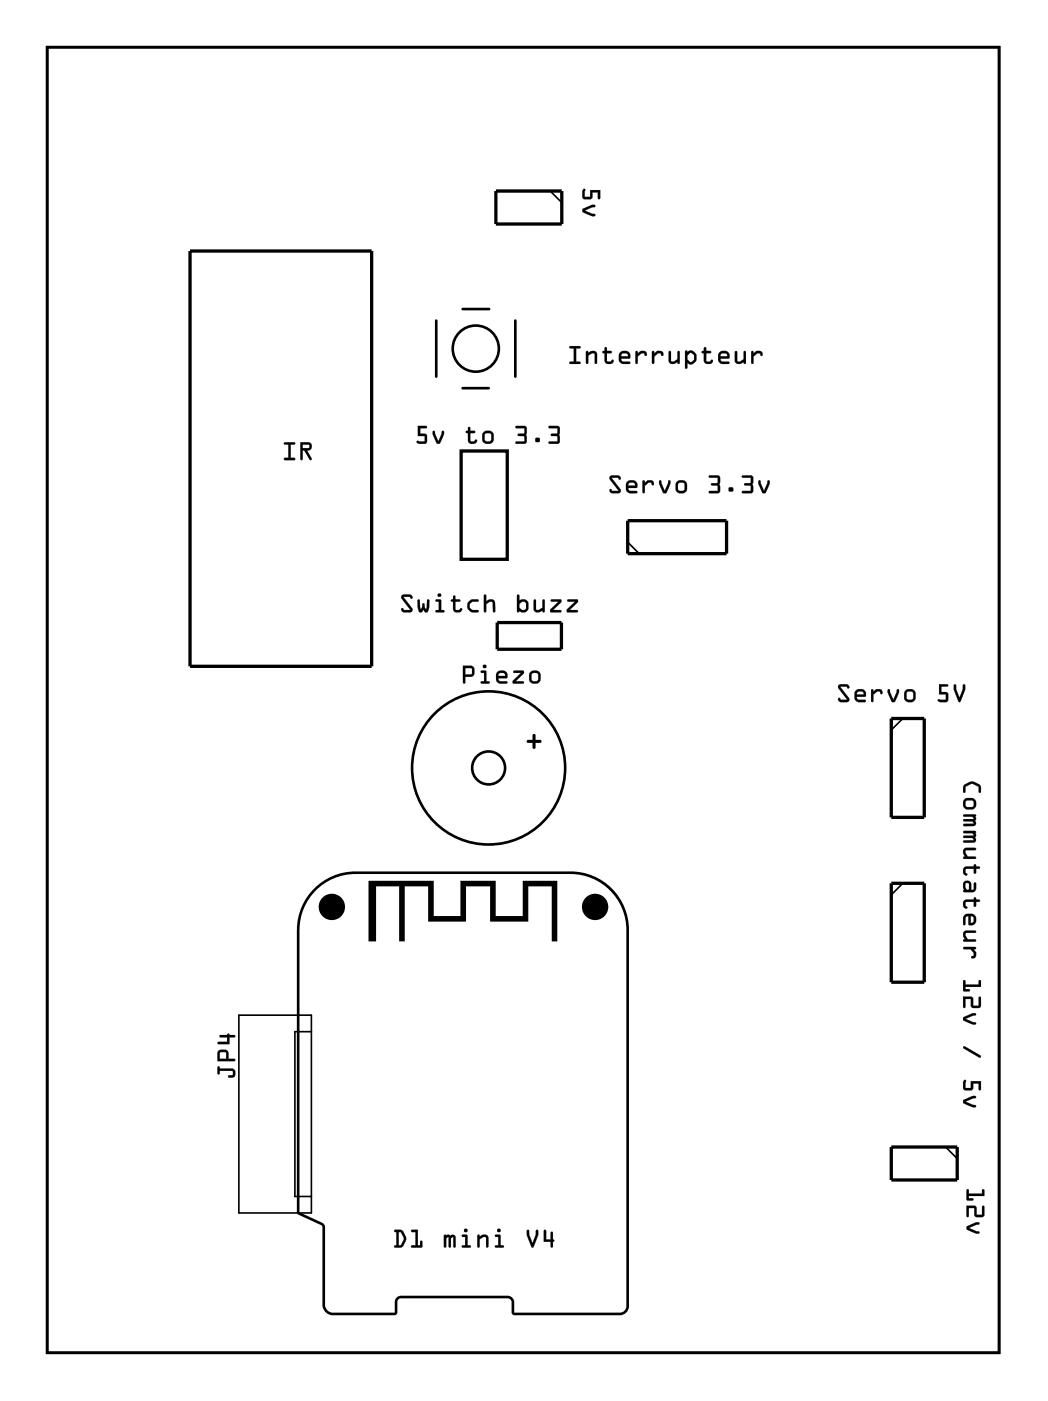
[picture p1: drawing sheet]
<svg xmlns="http://www.w3.org/2000/svg" width="81mm" height="108mm" viewBox="0 0 81 108" stroke-linecap="round" stroke-linejoin="round" font-family="sans-serif">
<g fill="none" stroke="#000" stroke-width=".2">
<path d="M3.6 3.6h73.4v100.6h-73.4zM33.6 24.7v4.3M35.7 29.9h2M35.7 23.8h2M39.7 24.7v4.3"/>
<circle cx="36.7" cy="26.9" r="1.78"/>
<circle cx="37.7" cy="59.2" r="5.9"/>
<circle cx="37.7" cy="59.2" r="1.27"/>
</g>
<g fill="#000">
<path d="M40.6 57h.5v-.3a.12 .12 0 0 1 .1-.1 .12 .12 0 0 1 .1 .1v.3h.3a.12 .12 0 0 1 .1 .1 .12 .12 0 0 1-.1 .1h-.3v.4a.12 .12 0 0 1-.1 .1 .12 .12 0 0 1-.1-.1v-.4h-.4zM28.4 67.9h5v2.7h2.1v-2.7h2.7v2.7h2.1v-2.7h2.7v4.6h-.5v-4.2h-1.8v2.7h-2.9v-2.7h-1.9v2.7h-2.9v-2.7h-1.8v4.2h-.4v-4.2h-1.8v4.2h-.6z"/>
<path d="M3.6 3.6h73.4v100.6h-73.4zM3.6 3.6v100.6h73.4v-100.6z"/>
<path d="M45 14.6l-.1 .7h.6l.2-.1v-.4h.4v.5h.1l.1-.7h-.8v.6h-.4v-.6zM45 14.6v-.1l.1 .1v.6h.4v-.6h.8l-.1 .7h-.1v-.5h-.4v.4l-.2 .2-.6-.1v-.6zM44.9 16.1v.2l.3 .1a.75 .75 0 0 0 .7 .2l-.1-.1-.7-.3 .7-.3 .1-.1h-.3zM44.9 16.1l.7-.3h.3l-.1 .2-.7 .2 .7 .3 .1 .1a.74 .74 0 0 1-.8-.1l-.2-.2z"/>
<path d="M45 14.6l-.1 .1v.6l.6 .1 .2-.2v-.4h.4v.5h.1l.1-.7h-.8v.6h-.4v-.6l-.1-.1zM44.9 16.1v.2l.3 .2a.74 .74 0 0 0 .7 .1l-.1-.1-.7-.3 .7-.2 .1-.2h-.3z"/>
<path d="M21.9 34.1v.1l.3 .1v1h-.3v.1h.8v-.1h-.3v-1l.3-.1v-.1zM23.3 34.3h.5l.1 .1-.1 .1h-.5zM23.2 34.1v1.3h.1v-.7h.2l.4 .7h.1l-.3-.7a.32 .32 0 0 0 .3-.3 .32 .32 0 0 0-.2-.3z"/>
<path d="M21.9 34.1v.1h.3v1.1h-.3v.1h.8v-.1h-.3v-1.1h.3v-.1zM21.9 34.1h.8v.1l-.3 .1v1h.3v.1h-.8v-.1h.3v-1l-.3-.1zM23.3 34.2h.5l.1 .2-.1 .1h-.5zM23.3 34.3v.2h.5v-.1v-.1zM23.2 34.1v1.3h.1v-.7h.2l.4 .7h.1l-.4-.7a.31 .31 0 0 0 .4-.2 .31 .31 0 0 0-.2-.4zM23.2 34.1h.6a.32 .32 0 0 1 .2 .3 .32 .32 0 0 1-.3 .3l.3 .6v.1h-.1l-.4-.7h-.2v.7h-.1z"/>
<path d="M32.2 32.8v.8h.5v.4h-.5l-.1 .1 .2 .1 .6-.1v-.5l-.2-.2h-.3v-.4h.4l.1-.1zM32.2 32.8h.7l-.1 .2h-.4v.4h.3l.2 .2v.5l-.6 .1-.2-.1 .1-.1h.5v-.4h-.5zM33.4 33.2v.2l.3 .7 .2 .1 .1-.3a.75 .75 0 0 0 .2-.7h-.1l-.3 .8-.3-.8zM33.4 33.2h.1l.3 .8 .3-.8h.1a.74 .74 0 0 1-.2 .7l-.1 .3h-.2l-.4-.7zM36.1 32.9v.3l-.2 .1 .2 .1v.5a.42 .42 0 0 0 .6 .2l.1-.1-.1-.1-.2 .1-.3-.1v-.5h.3l.1-.2h-.4v-.3zM36.1 32.9h.1l.1 .3h.2l.1 .1-.1 .1h-.2v.6h.2l.2-.1a.21 .21 0 0 1 0 .2 .21 .21 0 0 1-.2 .1 .33 .33 0 0 1-.4-.3v-.5l-.2-.1 .2-.1zM37.4 33.4h.4v.6h-.4zM37.4 33.4v.6h.4v-.6zM37.2 33.4a.7 .7 0 0 0 .1 .7l.2 .1a.41 .41 0 0 0 .5-.3v-.4a.46 .46 0 0 0-.8-.1zM37.1 33.7a.55 .55 0 0 1 1.1 0 .55 .55 0 0 1-1.1 0zM39.8 32.9v.1h.6v.4h-.4l-.1 .1 .1 .1h.4v.4h-.6v.2l.7-.1v-1.2zM39.7 32.8l.9 .1v1.2l-.9 .1 .1-.2h.6v-.4h-.4l-.1-.1 .1-.1h.4v-.4h-.6zM41.3 33.8v.2h.3v-.2zM41.3 33.8h.3v.2h-.3zM42.3 32.9l.1 .1h.6v.4h-.5v.1v.1h.5v.4h-.6l-.1 .2 .8-.1v-1.2zM42.3 32.8l.8 .1v1.2l-.8 .1 .1-.2h.6l-.1-.4h-.4l-.1-.1 .1-.1h.4l.1-.4h-.6z"/>
<path d="M32.2 32.8v.8h.5v.4h-.5l-.1 .1 .2 .1 .6-.1v-.5l-.2-.2h-.3v-.4h.4l.1-.2zM33.4 33.2v.3l.3 .7h.2l.1-.3a.74 .74 0 0 0 .2-.7h-.1l-.3 .8-.3-.8zM36.1 32.9v.3l-.2 .1 .2 .1v.5a.34 .34 0 0 0 .3 .3 .34 .34 0 0 0 .4-.3l-.3 .1h-.2v-.6h.2l.1-.1-.1-.1h-.2l-.1-.3zM37.4 33.4h.4v.6h-.4zM37.2 33.4a.71 .71 0 0 0 .1 .7l.2 .1a.42 .42 0 0 0 .6-.3v-.4a.47 .47 0 0 0-.9-.1zM39.8 32.8v.2h.6v.4h-.4l-.1 .1 .1 .1h.4v.4h-.6v.2l.8-.1v-1.2zM41.3 33.8v.2h.3v-.2zM42.3 32.8l.1 .2h.6v.4h-.5v.1v.1h.5v.4h-.6l-.1 .2 .8-.1v-1.2z"/>
<path d="M43.9 26.7v.1h.3v1.1h-.3v.1h.8v-.1h-.3v-1.1h.3v-.1zM45.2 27.1v.9h.1v-.6l.3-.2 .2 .1v.7h.2v-.7a.38 .38 0 0 0-.3-.3 .38 .38 0 0 0-.4 .2v-.1zM46.6 26.8v.2l-.2 .1 .2 .1v.6a.34 .34 0 0 0 .4 .3 .34 .34 0 0 0 .3-.4l-.3 .2-.2-.1v-.6h.3l.1-.1-.1-.1h-.3v-.2zM47.9 27.3l.4-.1 .1 .3h-.5zM47.8 27.2a.62 .62 0 0 0 .1 .8h.7v-.1h-.6l-.1-.2v-.1h.7a.45 .45 0 0 0-.3-.6 .45 .45 0 0 0-.5 .2zM49 27.1v.9h.1h.1v-.5l.3-.3h.2l.1 .2 .1-.1-.2-.2-.3-.1-.2 .2-.1-.1zM50.3 27.1v.9h.1v-.5l.3-.3h.2l.1 .2 .1-.1-.1-.2-.3-.1-.3 .2v-.1zM51.6 27.1l-.1 .7a.38 .38 0 0 0 .4 .3 .38 .38 0 0 0 .3-.2v.1h.2v-.9h-.2v.6l-.3 .2-.2-.1v-.7zM52.8 27v1.3l.1 .1 .1-.1v-.4a.41 .41 0 0 0 .4 .1 .41 .41 0 0 0 .3-.3 .5 .5 0 0 0-.6-.7l-.1 .1v-.1zM53.2 27.2h.1l.2 .2v.3l-.2 .2a.27 .27 0 0 1-.3-.2v-.3zM54.3 26.8v.2l-.2 .1 .2 .1v.6a.34 .34 0 0 0 .3 .3 .34 .34 0 0 0 .3-.4l-.2 .2-.2-.1-.1-.6h.3l.1-.1-.1-.1h-.3v-.2zM55.6 27.3l.3-.1 .2 .3h-.6zM55.4 27.2a.62 .62 0 0 0 .2 .8h.6v-.1h-.5l-.2-.2v-.1h.7a.45 .45 0 0 0-.2-.6 .45 .45 0 0 0-.6 .2zM56.7 27.1l-.1 .7a.38 .38 0 0 0 .4 .3 .38 .38 0 0 0 .3-.2v.1h.2v-.9h-.2v.6l-.3 .2-.2-.1v-.7zM57.9 27.1v.9h.1h.1v-.5l.3-.3h.2l.1 .2 .1-.1-.1-.2-.4-.1-.2 .2v-.1z"/>
<path d="M43.9 26.7v.1h.3v1.1h-.3v.1h.8v-.1h-.3v-1.1h.3v-.1zM43.9 26.7h.8v.1h-.3v1.1h.3v.1h-.8v-.1h.3v-1.1h-.3zM45.2 27.1v.9h.1v-.6l.3-.2 .3 .1v.7h.1v-.7a.4 .4 0 0 0-.7-.1v-.1zM45.2 27.1h.1l.1 .1 .3-.2a.3 .3 0 0 1 .3 .3v.7h-.2v-.8h-.2l-.3 .2 .1 .6-.1 .1-.1-.1zM46.6 26.8v.2l-.2 .1 .2 .1v.6a.42 .42 0 0 0 .6 .2l.1-.2-.1-.1-.2 .2-.2-.1v-.6h.3v-.1l-.3-.1v-.2zM46.6 26.8h.2v.2h.3l.1 .1-.1 .1h-.3v.6l.2 .1 .2-.2a.21 .21 0 0 1 .1 .2 .21 .21 0 0 1-.3 .2 .33 .33 0 0 1-.4-.3v-.6l-.2-.1 .2-.1zM47.9 27.3l.4-.1 .1 .1v.2h-.5zM47.9 27.3v.2h.5l-.1-.3zM47.8 27.2a.7 .7 0 0 0 0 .7l.2 .1h.6v-.1h-.6l-.1-.2v-.1h.7a.44 .44 0 0 0-.3-.5 .44 .44 0 0 0-.5 .1zM47.8 27.2a.43 .43 0 0 1 .6-.2 .43 .43 0 0 1 .1 .6h-.6v.2l.6 .1 .1 .1a.79 .79 0 0 1-.8-.1 .72 .72 0 0 1 0-.7zM49 27.1v.9h.1h.1v-.5l.2-.3h.3l.1 .2 .1-.1a.35 .35 0 0 0-.5-.2l-.2 .2-.1-.2zM49 27.1h.2v.1l.2-.2a.31 .31 0 0 1 .5 .3l-.1 .1-.1-.2h-.2l-.3 .3v.5l-.1 .1-.1-.1zM50.3 27.1v.9h.1v-.5l.3-.3h.2l.1 .2 .1-.1a.35 .35 0 0 0-.4-.2l-.3 .2v-.2zM50.3 27.1h.1v.1l.3-.2a.31 .31 0 0 1 .4 .3l-.1 .1-.1-.2h-.2l-.3 .3v.5l-.1 .1-.1-.1zM51.6 27.1l-.1 .7a.4 .4 0 0 0 .7 .1v.1h.2v-.9h-.2v.6l-.3 .2-.2-.1v-.7zM51.6 27.1h.1v.7l.1 .1 .4-.2v-.6l.1-.1 .1 .1v.9h-.2v-.1l-.3 .2a.3 .3 0 0 1-.4-.3zM52.8 27v1.4l.2-.1v-.4l.1 .1a.5 .5 0 0 0 .6-.5 .5 .5 0 0 0-.6-.5l-.1 .2v-.1zM52.8 27h.2v.1a.33 .33 0 0 1 .5 0l.2 .2v.4l-.1 .2a.36 .36 0 0 1-.6 0v.4l-.1 .1-.1-.1zM53.2 27.2h.1l.2 .2v.3l-.2 .2-.3-.2v-.3zM53.2 27.2l-.2 .2v.3l.3 .2 .2-.2v-.3l-.2-.2zM54.3 26.8v.2l-.2 .1 .2 .1v.6a.42 .42 0 0 0 .6 .2l.1-.2-.1-.1-.2 .2-.3-.1v-.6h.3l.1-.1-.4-.1v-.2zM54.3 26.8h.1v.2h.3l.1 .1-.1 .1h-.3l.1 .6 .2 .1 .2-.2a.21 .21 0 0 1 0 .2 .21 .21 0 0 1-.2 .2 .33 .33 0 0 1-.5-.3l.1-.6-.2-.1 .2-.1zM55.6 27.3l.3-.1 .1 .1 .1 .2h-.6zM55.6 27.3l-.1 .2h.6l-.2-.3zM55.4 27.2a.7 .7 0 0 0 .1 .7l.2 .1h.5v-.1h-.5l-.2-.2v-.1h.7a.44 .44 0 0 0-.2-.5 .44 .44 0 0 0-.6 .1zM55.4 27.2a.43 .43 0 0 1 .6-.2 .43 .43 0 0 1 .1 .6h-.6l.1 .2 .5 .1 .1 .1a.79 .79 0 0 1-.8-.1 .72 .72 0 0 1 0-.7zM56.7 27.1l-.1 .7a.4 .4 0 0 0 .7 .1v.1h.2v-.9h-.2v.6l-.3 .2-.2-.1v-.7zM56.7 27.1h.1v.7l.1 .1 .4-.2v-.6l.1-.1 .1 .1v.9h-.2v-.1l-.3 .2a.3 .3 0 0 1-.4-.3zM57.9 27.1v.9h.1h.1v-.5l.3-.3h.2l.1 .2 .1-.1a.35 .35 0 0 0-.5-.2l-.2 .2v-.2zM57.9 27.1h.2v.1l.2-.2a.31 .31 0 0 1 .5 .3l-.1 .1-.1-.2h-.2l-.3 .3v.5l-.1 .1-.1-.1z"/>
<path d="M47 36.7v.3l.7 .8h-.5l-.1-.1-.1 .1v.1l.2 .1 .6-.1v-.2l-.6-.9h.4l.2 .2 .1-.1-.1-.2-.2-.1zM48.5 37.2h.3l.2 .2h-.6zM48.3 37.2a.62 .62 0 0 0 .2 .8h.6v-.1l-.5-.1-.2-.1v-.1h.7a.45 .45 0 0 0-.2-.6 .45 .45 0 0 0-.6 .2zM49.6 37l-.1 .9 .1 .1 .1-.1v-.5l.3-.2h.2l.1 .2 .1-.1-.1-.3h-.4l-.2 .2v-.2zM50.8 37v.3l.3 .7h.2l.2-.3a.74 .74 0 0 0 .2-.7l-.2 .1-.3 .7-.2-.7zM52.3 37.2h.4v.6h-.4zM52.1 37.2a.71 .71 0 0 0 .1 .7l.2 .1a.42 .42 0 0 0 .6-.3v-.4a.47 .47 0 0 0-.9-.1zM54.7 36.7v.1h.6v.4h-.4l-.1 .1 .1 .1h.4v.4h-.6v.2h.8v-1.3zM56.2 37.6v.2h.3v-.2zM57.2 36.7l.1 .1h.6v.4h-.5v.1v.1h.5v.4h-.6l-.1 .2h.8v-1.3zM58.5 37v.3l.3 .7h.2l.1-.3a.74 .74 0 0 0 .2-.7l-.1 .1-.3 .7-.3-.7z"/>
<path d="M47 36.7v.3l.7 .8h-.5l-.1-.1-.1 .1 .1 .1 .1 .1 .6-.1v-.2l-.7-.9h.5l.2 .2v-.1v-.2l-.2-.1zM47 36.7l.6-.1 .2 .1 .1 .2-.1 .1-.2-.2h-.4l.6 .9v.3h-.6l-.2-.1v-.1l.1-.1 .1 .1h.5l-.7-.8zM48.5 37.2h.3h.1l.1 .2h-.6zM48.5 37.2l-.1 .2h.6l-.2-.2zM48.3 37.2a.7 .7 0 0 0 .1 .7l.2 .1h.5v-.1l-.5-.1-.2-.1v-.1h.7a.44 .44 0 0 0-.2-.6 .44 .44 0 0 0-.6 .2zM48.3 37.2a.43 .43 0 0 1 .6-.2 .43 .43 0 0 1 .1 .6h-.6l.1 .2h.5l.1 .2a.79 .79 0 0 1-.8-.1 .72 .72 0 0 1 0-.7zM49.6 37l-.1 .9 .1 .1 .1-.1v-.5l.3-.2h.2l.1 .2 .1-.1a.35 .35 0 0 0-.5-.3l-.2 .2v-.1zM49.5 37h.2v.2l.3-.2a.31 .31 0 0 1 .4 .3l-.1 .1-.1-.2h-.2l-.3 .2v.5l-.1 .1-.1-.1zM50.8 37v.3l.3 .7h.2l.2-.3a.75 .75 0 0 0 .2-.7l-.2 .1-.3 .7-.2-.7zM50.8 37l.2 .1 .2 .7 .3-.7 .2-.1a.74 .74 0 0 1-.2 .7l-.1 .3h-.3l-.3-.7zM52.3 37.2h.4v.6h-.4zM52.3 37.2v.6h.4v-.6zM52.1 37.2a.7 .7 0 0 0 .1 .7l.2 .1a.41 .41 0 0 0 .5-.3v-.4a.46 .46 0 0 0-.8-.1zM52 37.5a.55 .55 0 0 1 1.1 0 .55 .55 0 0 1-1.1 0zM54.7 36.7v.1h.6v.4h-.4l-.1 .1 .1 .1h.4v.4h-.6v.2l.8-.1v-1.2zM54.7 36.7h.8v1.3h-.8v-.2h.6v-.4h-.4l-.1-.1 .1-.1h.4v-.4h-.6zM56.2 37.6v.2h.3v-.2zM56.2 37.6h.3v.3h-.3zM57.2 36.7l.1 .1h.6v.4h-.5v.1v.1h.5v.4h-.6l-.1 .2 .8-.1v-1.2zM57.2 36.7h.8v1.3h-.8l.1-.2h.6l-.1-.4h-.4l-.1-.1 .1-.1h.4l.1-.4h-.6zM58.5 37v.3l.3 .7h.2l.1-.3a.75 .75 0 0 0 .2-.7l-.1 .1-.3 .7-.3-.7zM58.5 37l.1 .1 .3 .7 .3-.7 .1-.1a.74 .74 0 0 1-.2 .7l-.1 .3h-.2l-.4-.7z"/>
<path d="M31 45.9v.2l.6 .9h-.4l-.2-.1h-.1l.1 .2 .2 .1 .5-.1 .1-.2-.7-.9h.5l.1 .1 .1-.1-.1-.1-.1-.1zM32.2 46.2v.5a.33 .33 0 0 0 .2 .5l.2-.2 .2 .2 .2-.1 .1-.8-.1-.1-.1 .1-.1 .7-.2-.5-.2 .5v-.7zM33.7 45.9a.15 .15 0 0 0 .3 0 .15 .15 0 0 0-.3 0zM33.6 46.2v.1l.2 .1v.6h-.2v.2h.6v-.2h-.2v-.8zM35 45.9l-.1 .3-.1 .1 .1 .1v.5a.34 .34 0 0 0 .4 .3 .34 .34 0 0 0 .3-.3l-.2 .1h-.3v-.6h.3l.1-.1-.1-.1h-.3v-.3zM36.1 46.4a.49 .49 0 0 0 .3 .8h.4l.1-.1-.1-.1h-.4l-.2-.2v-.3l.2-.1 .5-.1v-.1a.69 .69 0 0 0-.8 .2zM37.3 45.8v1.4l.2-.1v-.6l.3-.1h.2v.7l.2 .1v-.8a.38 .38 0 0 0-.3-.2 .38 .38 0 0 0-.4 .1v-.4zM40.1 46.5l.1-.1h.3v.6h-.3l-.1-.1zM39.9 45.8v1.4l.1-.1 .3 .1 .3-.1a.62 .62 0 0 0 0-.9h-.3l-.3 .1v-.4zM41.2 46.2l-.1 .7a.38 .38 0 0 0 .3 .3 .38 .38 0 0 0 .4-.2v.2h.2v-1l-.2 .1v.5l-.4 .2-.1-.1v-.6zM42.5 46.2v.2h.6l-.7 .6v.1l.9 .1-.1-.2h-.6l.7-.6v-.2zM43.7 46.2l.1 .2h.5l-.6 .6v.1l.8 .1v-.2h-.6l.6-.6v-.2z"/>
<path d="M31 45.9v.2l.6 .9h-.4l-.2-.1h-.1l.1 .2 .2 .1 .5-.1 .1-.2-.7-.9h.5l.1 .1 .1-.1-.1-.1-.1-.1zM31 45.9l.6-.1 .1 .1 .1 .1-.1 .1-.1-.1h-.5l.7 .9v.2l-.6 .1-.2-.1-.1-.2 .1-.1 .2 .2h.4l-.6-.9zM32.2 46.2v.6l.1 .3 .2 .1 .1-.2 .1 .1 .2 .1 .2-.4v-.6l-.2 .1v.7l-.3-.5-.2 .5v-.7zM32.2 46.2l.2 .1v.7l.2-.5 .2 .5 .1-.7 .2-.1v.6l-.2 .4h-.1l-.2-.2-.1 .2h-.2l-.1-.4zM33.7 45.9a.15 .15 0 0 0 .3 0 .15 .15 0 0 0-.3 0zM33.7 45.9a.15 .15 0 0 1 .3 0 .15 .15 0 0 1-.3 0zM33.6 46.2v.1l.2 .1v.6h-.2v.2h.6v-.2h-.2v-.8zM33.6 46.2h.4v.8h.2v.2h-.6v-.2h.2v-.6l-.2-.1zM35 45.9l-.1 .3-.1 .1 .1 .1v.5a.42 .42 0 0 0 .6 .2l.1-.1-.1-.1-.1 .1-.3-.1v-.5h.3l.1-.2h-.4v-.3zM34.9 45.9h.2v.3h.3l.1 .1-.1 .1h-.3v.6h.3l.1-.2a.21 .21 0 0 1 .1 .3 .21 .21 0 0 1-.2 .1 .33 .33 0 0 1-.5-.3v-.5l-.2-.1 .2-.1zM36.1 46.4a.49 .49 0 0 0 .3 .8h.4l.1-.1-.1-.1h-.4l-.2-.2v-.3l.2-.1 .5-.1v-.1a.68 .68 0 0 0-.8 .2zM36.1 46.4a.7 .7 0 0 1 .8-.2v.1l-.5 .1-.2 .2v.2l.2 .2h.5l-.1 .2h-.5l-.2-.2-.1-.2zM37.3 45.8v1.4l.2-.1v-.6l.4-.1h.1v.7l.1 .1 .1-.8a.4 .4 0 0 0-.7-.1v-.4zM37.3 45.8l.2 .1v.4l.3-.1a.3 .3 0 0 1 .4 .2v.8l-.2-.1v-.7h-.2l-.3 .1v.6l-.2 .1zM40.1 46.5l.1-.1h.3v.6h-.3l-.1-.1zM40.1 46.5v.4l.1 .1h.3v-.6h-.3zM39.9 45.8v1.4l.1-.1v-.1a.41 .41 0 0 0 .7-.1v-.4a.41 .41 0 0 0-.7-.2v-.4zM39.9 45.8l.1 .1v.4l.1-.1a.43 .43 0 0 1 .6 .3v.4l-.1 .2-.3 .1-.3-.1v.1h-.1zM41.2 46.2l-.1 .7a.4 .4 0 0 0 .7 .1v.2h.2v-1l-.2 .1v.5l-.3 .2-.2-.1v-.6zM41.2 46.2l.1 .1v.6l.1 .1 .4-.2v-.5l.1-.1 .1 .1v.9h-.2v-.2l-.3 .2a.3 .3 0 0 1-.4-.3zM42.5 46.2v.2h.6l-.7 .6v.1l.8 .1v-.2h-.6l.7-.6v-.2zM42.5 46.2h.8v.2l-.7 .6h.6l.1 .2-.9-.1v-.1l.7-.6h-.6zM43.8 46.2v.2h.5l-.6 .6v.1l.8 .1v-.2h-.6l.6-.6v-.2zM43.7 46.2h.9l-.1 .2-.6 .6h.6v.2l-.8-.1v-.1l.6-.6h-.5z"/>
<path d="M35.9 51.5h.5v.4l-.5 .1zM35.7 51.3v1.3h.2v-.5h.5a.56 .56 0 0 0 0-.8zM37.2 51.4a.15 .15 0 0 0 .3 0 .15 .15 0 0 0-.3 0zM37.1 51.7v.1h.2v.7h-.2v.1h.6v-.1h-.2v-.8zM38.5 51.9l.3-.1 .1 .3h-.5zM38.3 51.8a.62 .62 0 0 0 .1 .8h.7v-.1h-.5l-.2-.1v-.1l.7-.1a.45 .45 0 0 0-.2-.5 .45 .45 0 0 0-.6 .1zM39.6 51.7v.1h.6l-.7 .6v.2h.9l-.1-.1h-.6l.7-.6v-.2zM41 51.9h.4v.5h-.4zM40.8 51.8a.71 .71 0 0 0 .1 .8l.2 .1a.42 .42 0 0 0 .6-.3v-.4a.47 .47 0 0 0-.9-.2z"/>
<path d="M35.9 51.5h.5v.4l-.5 .1zM35.9 51.5v.5l.5-.1v-.4zM35.7 51.3v1.3h.2v-.5h.5a.56 .56 0 0 0 0-.8zM35.7 51.3h.7a.57 .57 0 0 1 0 .8h-.5v.5l-.2 .1zM37.2 51.4a.15 .15 0 0 0 .3 0 .15 .15 0 0 0-.3 0zM37.2 51.4a.15 .15 0 0 1 .3 0 .15 .15 0 0 1-.3 0zM37.1 51.7v.1h.2v.7h-.2v.1h.6v-.1h-.2v-.8zM37.1 51.7h.4v.8h.2v.2h-.6v-.2h.2v-.7h-.2zM38.5 51.9l.3-.1 .1 .1v.2h-.5zM38.5 51.9l-.1 .2h.5l-.1-.2zM38.3 51.8a.7 .7 0 0 0 0 .7l.3 .2 .5-.1v-.1h-.5l-.2-.1v-.1l.7-.1a.44 .44 0 0 0-.2-.5 .44 .44 0 0 0-.6 .1zM38.3 51.8a.43 .43 0 0 1 .6-.1 .43 .43 0 0 1 .1 .6h-.6l.1 .1 .5 .1 .1 .2a.79 .79 0 0 1-.8-.1 .72 .72 0 0 1 0-.8zM39.6 51.7v.1h.6l-.7 .6v.2h.9l-.1-.1h-.6l.7-.6v-.2zM39.6 51.7h.8v.2l-.7 .6h.6l.1 .2-.9-.1v-.2l.7-.5h-.6zM41 51.9h.4v.6h-.4zM41 51.9v.5h.4v-.5zM40.8 51.8a.7 .7 0 0 0 .1 .7l.2 .2a.41 .41 0 0 0 .6-.3v-.4a.46 .46 0 0 0-.9-.2zM40.7 52.2a.55 .55 0 0 1 1.1 0 .55 .55 0 0 1-1.1 0z"/>
<path d="M40.6 57h.5v-.3a.12 .12 0 0 1 .1-.2 .12 .12 0 0 1 .1 .2v.3h.3a.12 .12 0 0 1 .1 .1 .12 .12 0 0 1-.1 .1h-.3v.4a.12 .12 0 0 1-.1 .1 .12 .12 0 0 1-.1-.1v-.4h-.4zM40.6 57l.1 .2h.4v.4a.12 .12 0 0 0 .1 .1 .12 .12 0 0 0 .1-.1v-.4h.3a.12 .12 0 0 0 .1-.1 .12 .12 0 0 0-.1-.1h-.3v-.3a.12 .12 0 0 0-.1-.1 .12 .12 0 0 0-.1 .1v.3z"/>
<path d="M64.7 52.8l-.1 .2 .7 .9h-.5l-.1-.1-.1 .1 .1 .1 .1 .1 .6-.1v-.2l-.6-.9h.4l.2 .2 .1-.1-.1-.2-.2-.1zM66.1 53.3h.3l.2 .2h-.5zM65.9 53.3a.62 .62 0 0 0 .2 .8h.6v-.2h-.5l-.1-.1v-.1h.6a.45 .45 0 0 0-.2-.6 .45 .45 0 0 0-.6 .2zM67.2 53.1l-.1 .9 .1 .1 .1-.1v-.5l.3-.2h.2l.1 .2 .1-.1-.1-.3h-.3l-.3 .2v-.2zM68.5 53.1l-.1 .3 .4 .7h.2l.1-.3a.74 .74 0 0 0 .2-.7h-.2l-.2 .8-.3-.8zM69.9 53.3h.4v.6h-.4zM69.8 53.3a.71 .71 0 0 0 0 .7l.2 .1a.42 .42 0 0 0 .6-.3v-.4a.47 .47 0 0 0-.8-.1zM72.4 52.7v.8h.5v.4h-.5l-.1 .1 .2 .1 .5-.1 .1-.5-.2-.2h-.3v-.4h.4l.1-.1zM73.6 52.8l-.1 .3 .4 .9 .1 .1 .4-1v-.3h-.1l-.1 .3-.2 .7-.3-.7v-.3z"/>
<path d="M64.7 52.8l-.1 .2 .7 .9h-.5l-.1-.1-.1 .1 .1 .1 .1 .1 .6-.1v-.2l-.6-.9h.4l.2 .1h.1l-.1-.2-.2-.1zM64.7 52.8l.5-.1 .2 .1 .1 .2-.1 .1-.2-.2h-.4l.6 .9v.2l-.6 .1-.1-.1-.1-.1 .1-.1 .1 .1h.5l-.7-.8zM66.1 53.3h.3h.1l.1 .2h-.6zM66.1 53.3v.2h.5l-.2-.2zM65.9 53.3a.7 .7 0 0 0 .1 .7l.2 .1h.5v-.1l-.5-.1-.2-.1v-.1h.7a.44 .44 0 0 0-.2-.6 .44 .44 0 0 0-.6 .2zM65.9 53.3a.43 .43 0 0 1 .6-.2 .43 .43 0 0 1 .2 .6h-.6v.2h.6v.2a.79 .79 0 0 1-.7-.1 .72 .72 0 0 1-.1-.7zM67.2 53.1v.9v.1l.1-.1v-.5l.3-.2h.2l.1 .2 .1-.1a.35 .35 0 0 0-.5-.3l-.2 .2v-.2zM67.2 53.1h.1v.2l.3-.2a.31 .31 0 0 1 .4 .3l-.1 .1-.1-.2h-.2l-.3 .2v.5l-.1 .1-.1-.1zM68.5 53.1l-.1 .3 .3 .6 .3 .1 .1-.3a.75 .75 0 0 0 .2-.7l-.2 .1-.2 .7-.3-.7zM68.4 53.1h.2l.3 .8 .2-.8h.2a.74 .74 0 0 1-.2 .7l-.1 .3h-.2l-.4-.7zM69.9 53.3h.5v.6h-.5zM69.9 53.3v.6h.4v-.6zM69.8 53.3a.7 .7 0 0 0 0 .7l.2 .1a.41 .41 0 0 0 .6-.3v-.4a.46 .46 0 0 0-.8-.1zM69.7 53.6a.51 .51 0 0 1 1 0 .51 .51 0 0 1-1 0zM72.4 52.7v.8h.5v.4h-.5l-.1 .1 .2 .1 .5-.1 .1-.5-.2-.2h-.3v-.4h.4l.1-.1zM72.4 52.7h.7l-.1 .2h-.4v.4h.3l.2 .2-.1 .6h-.5l-.2-.1 .1-.1h.5v-.4h-.5zM73.6 52.8l-.1 .3 .4 .9 .1 .1 .4-1v-.3h-.1l-.1 .3-.2 .7-.3-.7v-.3zM73.5 52.7l.2 .1v.3l.3 .7 .2-.7v-.4l.2 .1v.3l-.4 1-.1-.1-.4-.9z"/>
<path d="M24.6 68.4a4.3 4.3 0 0 1 2.8-1.1h16.6a4.3 4.3 0 0 1 4.3 4.4v28.9l-.1 .3-.2 .2h-.2h-8.1l-.1-1-.2-.2-.3-.1h-8.2l-.4 .3-.1 1h-4.8h-.2l-.2-.2-.1-.3-.1-6.2-.2-.2-1.7-.8v-21.7a4.3 4.3 0 0 1 1.5-3.3zM24 68.7a4.5 4.5 0 0 0-1.1 3v21.7l.1 .2 1.8 .9 .1 6.1a.83 .83 0 0 0 .7 .7h4.8l.2-.2 .1-.9 .2-.2h8.2l.3 .2v.9l.2 .2h8.2a.71 .71 0 0 0 .7-.7v-28.9a4.5 4.5 0 0 0-4.5-4.6h-16.6a4.5 4.5 0 0 0-3.4 1.6z"/>
<path d="M74.3 60.5l-.1 .5 .1 .1 .1-.1v-.4l.5-.2 .5 .2v.4l.2 .1a.56 .56 0 0 0-.1-.7 .8 .8 0 0 0-1.2 .1zM74.5 61.7h.5v.4h-.5zM74.4 61.6l-.2 .2a.42 .42 0 0 0 .4 .6h.3a.46 .46 0 0 0 .4-.5 .46 .46 0 0 0-.4-.4zM74.3 62.8v.1h.7l.1 .2h-.8v.2h.7l.1 .1-.8 .1v.1h.9v-.8zM74.3 64v.2h.7l.1 .1-.8 .1v.2h.7l.1 .1-.8 .1v.1h.9v-.9zM74.4 65.4l-.2 .3 .2 .3h-.1v.2h.9v-.2h-.6l-.2-.3 .1-.2h.7v-.1zM74.3 66.9v.4l.2 .2 .1-.1-.2-.2v-.2l.7-.1v.3l.1 .1v-.1v-.3h.3l-.3-.1v-.2l-.1 .2h-.6zM74.4 68.1l.2-.1 .1 .1v.4l-.1 .1-.2-.2zM74.3 68l-.1 .4 .1 .2v.1h.8a.67 .67 0 0 0 .1-.7l-.1 .1-.1 .4-.1 .1v-.5a.33 .33 0 0 0-.3-.2 .33 .33 0 0 0-.3 .1zM74.3 69.4v.4l.2 .2 .1-.1-.2-.1v-.3h.7v.3l.1 .1v-.1v-.3h.3v-.1l-.3-.1v-.2l-.1 .2h-.6zM74.8 70.6l.3 .1v.3l-.2 .1h-.1zM74.4 70.5a.78 .78 0 0 0-.1 .8h.1v-.6l.2-.1h.1v.7a.45 .45 0 0 0 .6-.3 .45 .45 0 0 0-.4-.6zM74.4 71.7l-.2 .4 .2 .3h-.1v.1h.9v-.1h-.6l-.2-.3 .1-.2h.7v-.2zM74.3 73v.1h.5l.3 .3-.1 .2-.1 .1v.1l.3-.1v-.3l-.2-.3h.2v-.1zM74.3 75.5l-.1 .8 .1 .1h.4l.1-.1-.1-.1h-.3v-.2h1.2v-.4l-.1-.1-.1 .1v.3h-1v-.4zM74.2 76.8l.1 .8h.1v-.6h.4l.1 .6h.7v-.8l-.2 .1v.6h-.4v-.7zM74.3 78.4v.2l.2 .1a.74 .74 0 0 0 .7 .2v-.1l-.8-.3 .8-.3v-.1h-.2zM74.3 80.6v.2l1.2 .7h.1v-.2l-1.2-.7zM74.3 83.2l-.1 .2 .1 .6h.5l.2-.2v-.3h.4v.4l.2 .1v-.7h-.8v.5h-.4l.1-.5-.1-.1zM74.3 84.8v.2l.2 .1a.74 .74 0 0 0 .7 .2v-.1l-.8-.3 .8-.3v-.1l-.2-.1z"/>
<path d="M74.4 60.4l-.1 .3v.3v.1l.1-.1v-.4l.5-.2 .5 .2v.4l.2 .1v-.4l-.1-.3a.76 .76 0 0 0-1.1 0zM74.3 60.5l.6-.3 .6 .2a.56 .56 0 0 1 .1 .7h-.1l-.1-.5-.5-.2-.4 .2-.1 .4-.1 .1-.1-.1zM74.5 61.7h.5v.4h-.5zM74.5 61.7v.4h.5v-.4zM74.4 61.6l-.1 .2a.41 .41 0 0 0 .3 .6h.3a.45 .45 0 0 0 .3-.5 .45 .45 0 0 0-.3-.4zM74.2 62a.55 .55 0 0 1 1.1 0 .55 .55 0 0 1-1.1 0zM74.3 62.8v.1h.7l.1 .2h-.8v.2h.7l.1 .1-.8 .1v.1h.9v-.8zM74.3 62.8h.9v.8h-.9v-.1l.8-.1-.1-.1h-.7v-.2h.8l-.1-.2h-.7zM74.3 64.1v.1h.7l.1 .1-.8 .1v.2h.7l.1 .1-.8 .1v.1h.9v-.8zM74.3 64h.9v.9h-.9v-.2h.8l-.1-.1-.7-.1v-.1l.8-.1-.1-.1h-.7zM74.3 65.4v.4l.1 .2h-.1v.1h.9v-.1h-.6l-.2-.3 .1-.2h.7v-.1l-.7-.1zM74.4 65.4l.8-.1v.2h-.7l-.1 .2 .2 .3h.6v.2h-.9v-.2h.1l-.2-.3zM74.3 66.8v.5l.2 .2 .1-.1-.2-.2v-.2l.7-.1v.3l.1 .1v-.1v-.3h.3l-.3-.1v-.2l-.1 .2zM74.3 66.9l.2-.1h.6l.1-.2v.2h.3v.1h-.3l.1 .3-.1 .1-.1-.1v-.3l-.6 .1-.1 .2 .2 .2a.21 .21 0 0 1-.3 0 .21 .21 0 0 1-.1-.2zM74.4 68.1l.2-.1 .1 .1v.4l-.1 .1-.2-.2zM74.4 68.1v.3l.1 .2h.1l.1-.1v-.4zM74.3 67.9a.51 .51 0 0 0 0 .6v.2h.8a.67 .67 0 0 0 .1-.7l-.1 .1-.1 .5h-.2v-.7h-.2zM74.3 68l.2-.1a.3 .3 0 0 1 .4 .2v.5l.1-.1 .1-.4 .1-.1a.68 .68 0 0 1-.1 .7h-.8v-.1l-.1-.2zM74.3 69.4v.4l.2 .2 .1-.1-.2-.1v-.3h.7v.3l.1 .1v-.1v-.3l.3-.1-.3-.1v-.2l-.1 .2zM74.3 69.4l.2-.1h.6l.1-.2v.2h.3v.2h-.3l.1 .3-.1 .1-.1-.1v-.3h-.6l-.1 .3 .2 .1a.21 .21 0 0 1-.3 .1 .21 .21 0 0 1-.1-.2zM74.8 70.6l.3 .1v.3l-.2 .1h-.1zM74.8 70.6v.5h.2l.1-.4zM74.4 70.5l-.1 .2v.6h.1v-.6l.2-.1h.1v.7a.44 .44 0 0 0 .6-.3 .44 .44 0 0 0-.4-.6zM74.4 70.5a.66 .66 0 0 1 .8 .1 .45 .45 0 0 1 0 .5 .45 .45 0 0 1-.5 .2l-.1-.7-.2 .1v.6h-.1a.79 .79 0 0 1 .1-.8zM74.3 71.8v.3l.1 .3h-.1v.1h.9v-.1h-.6l-.2-.3 .1-.2h.7v-.2h-.7zM74.4 71.7h.8v.2h-.7l-.1 .2 .2 .3h.6v.1h-.9v-.1h.1l-.2-.3zM74.3 73v.1h.5l.3 .3-.1 .3-.1 .1a.35 .35 0 0 0 .3-.4l-.2-.3h.2v-.1zM74.3 73h.9v.1l-.2 .1 .3 .2a.32 .32 0 0 1-.4 .5l-.1-.1 .2-.2 .1-.2-.3-.3-.5 .1zM74.3 75.5v.8v.1h.4l.1-.1-.4-.1v-.2h1.2v-.4l-.1-.1-.1 .1v.3h-1v-.4zM74.3 75.5h.1v.4h1v-.3l.1-.1 .1 .1v.4h-1.2v.2h.3l.1 .1-.1 .1h-.4l-.1-.1zM74.2 76.8l.1 .8h.1v-.6h.4l.1 .6h.7v-.8l-.2 .1v.6h-.4v-.6zM74.2 76.8h.8v.7h.4v-.6l.2-.1v.8h-.7l-.1-.6h-.4v.6h-.1zM74.3 78.4v.2l.2 .1a.75 .75 0 0 0 .7 .2v-.1l-.8-.3 .8-.3v-.1h-.2zM74.2 78.4l.8-.3h.2v.1l-.8 .3 .8 .3v.1a.74 .74 0 0 1-.7-.2l-.3-.1zM74.3 80.6v.2l1.3 .7v-.2l-1.2-.7zM74.3 80.6h.1l1.2 .7v.2h-.1l-1.2-.7zM74.3 83.2v.8h.5l.2-.2v-.3h.4v.4l.2 .1v-.7h-.8v.5h-.4l.1-.5zM74.3 83.2h.1l.1 .1-.1 .5h.4v-.5h.8v.7l-.2-.1v-.4h-.4v.3l-.2 .2h-.5l-.1-.6zM74.3 84.7v.3l.2 .1a.75 .75 0 0 0 .7 .2v-.1l-.8-.3 .8-.3v-.1h-.2zM74.2 84.8l.8-.4 .2 .1v.1l-.8 .3 .8 .2v.2a.74 .74 0 0 1-.7-.2l-.3-.1z"/>
<path d="M16.8 82.2v.5l.1 .1v-.3h1v.3h-.2l-.1 .1a.36 .36 0 0 0 .5-.1 .36 .36 0 0 0-.2-.5h-1v-.1zM17 81.1h.4v.5h-.5zM16.9 80.9l-.1 .3v.6l1.3-.1-.1-.1h-.4v-.6a.61 .61 0 0 0-.7-.1zM16.9 79.8l.1 .1h.5v.4h-.6l-.1 .1 .1 .1 .8-.1v-.5h.3l.1-.1h-.1h-.3l-.1-.2-.1 .2z"/>
<path d="M16.8 82.2v.5l.1 .1v-.3h1v.3l-.3 .1a.35 .35 0 0 0 .5-.1 .35 .35 0 0 0-.2-.5h-1v-.1zM16.8 82.2h.1v.1h1a.36 .36 0 0 1 .3 .5 .36 .36 0 0 1-.6 .1l.1-.1h.2v-.3h-1v.2v.1l-.1-.1zM17 81.1h.4v.5h-.5zM17 81.1l-.1 .5h.5v-.5zM16.9 80.9l-.1 .3v.6l1.3-.1-.1-.1h-.4v-.6a.6 .6 0 0 0-.7-.1zM16.9 80.9a.61 .61 0 0 1 .7 .1v.6h.4l.1 .1-1.3 .1v-.6zM16.9 79.8l.1 .1h.5v.4h-.6l-.1 .1h.1h.8v-.5h.3l.1-.1h-.1h-.3l-.1-.1-.1 .1zM16.9 79.8h.6l.1-.2 .1 .2 .3-.1 .1 .1-.1 .1h-.3v.6h-.8l-.1-.1 .1-.1h.6v-.4h-.5z"/>
<path d="M30.7 94.9l.2 .1 .2 .4-.3 .6h-.1zM30.4 94.8v.1h.2v1.1h-.2l.1 .1h.3a.72 .72 0 0 0 .5-.8 .72 .72 0 0 0-.8-.5zM31.7 94.8v.1h.3v1.1h-.3v.1h.8v-.5h-.1v.4h-.2v-1.2zM34.2 95.2v.9l.2-.1v-.6l.1-.1 .1 .8 .2-.1v-.6l.1-.1v.7l.2 .1v-.9zM35.8 94.8a.14 .14 0 0 0 .2 0 .14 .14 0 0 0-.2 0zM35.6 95.2v.1h.3v.7h-.3v.1h.7v-.1h-.3v-.8zM36.8 95.2v.8l.1 .1 .1-.1v-.5l.3-.2 .2 .1v.6l.1 .1 .1-.7a.38 .38 0 0 0-.4-.3 .38 .38 0 0 0-.3 .2v-.1zM38.3 94.8a.15 .15 0 0 0 .3 0 .15 .15 0 0 0-.3 0zM38.2 95.2v.1h.2v.7h-.2v.1h.6v-.1h-.2v-.8zM40.6 94.8v.4l.4 .9h.1l.4-.9v-.4h-.2v.3l-.3 .7-.2-.7v-.3zM41.9 94.8v.9h.5v.3l.2 .1v-.4l.1-.1-.1-.1v-.6l-.2 .1v.5h-.3v-.7z"/>
<path d="M30.7 94.9l.2 .1 .2 .4-.3 .6h-.1zM30.7 94.9v1.1l.2-.1 .2-.5-.2-.4zM30.4 94.8v.1h.2v1.1h-.2v.1h.4l.3-.1a.8 .8 0 0 0-.1-1.2zM30.4 94.8h.6l.3 .5v.2l-.3 .6h-.6v-.1h.2v-1.1h-.2zM31.7 94.8v.1h.3v1.1h-.3v.1h.8v-.5h-.1v.4h-.2v-1.2zM31.7 94.8h.5v1.2h.2v-.4h.1v.5h-.8v-.1h.3v-1.1h-.3zM34.2 95.2v.9l.2-.1v-.6l.1-.1 .1 .8 .2-.1v-.6l.1-.1 .1 .7 .1 .1-.1-.9zM34.2 95.2h.9v.9l-.2-.1v-.7l-.1 .1-.1 .7-.1-.1-.1-.7-.1 .1v.6l-.2 .1zM35.8 94.8a.13 .13 0 0 0 .2 0 .13 .13 0 0 0-.2 0zM35.8 94.8a.15 .15 0 0 1 .3 0 .15 .15 0 0 1-.3 0zM35.6 95.2v.1h.3v.7h-.3v.1h.7v-.1h-.3v-.8zM35.6 95.2h.4v.8h.3v.1h-.7v-.1l.3-.1v-.6h-.3zM36.8 95.2v.8l.1 .1 .1-.1v-.5l.3-.2 .2 .1v.6l.1 .1 .1-.7a.4 .4 0 0 0-.7-.1l-.1-.1zM36.8 95.2h.2v.1l.3-.2a.3 .3 0 0 1 .4 .3l-.1 .7-.1-.1-.1-.7h-.1l-.3 .2v.5l-.1 .1-.1-.1zM38.3 94.8a.15 .15 0 0 0 .3 0 .15 .15 0 0 0-.3 0zM38.3 94.8a.15 .15 0 0 1 .3 0 .15 .15 0 0 1-.3 0zM38.2 95.2v.1h.2v.7h-.2v.1h.6v-.1h-.2v-.8zM38.2 95.2h.4v.8h.2v.1h-.6v-.1h.2v-.7h-.2zM40.6 94.8v.4l.4 .9h.1l.4-.9v-.4h-.2v.3l-.3 .7-.2-.7v-.3zM40.6 94.8h.2v.3l.2 .7 .3-.7v-.3h.2v.4l-.4 .9h-.1l-.4-.9zM42 94.8l-.1 .9h.6v.3l.1 .1v-.4l.1-.1-.1-.1v-.6l-.1 .1v.5h-.4v-.7zM41.9 94.8h.2v.7h.3v-.5l.2-.1v.6l.1 .1-.1 .1v.4l-.2-.1v-.3h-.5z"/>
<path d="M74.5 91.7v.7l.1 .1h.4v-.1l-.3-.1v-.2h1.2v-.4l-.1-.1-.1 .1v.3h-1v-.3zM74.5 91.6h.2v.4h1v-.3l.1-.1 .1 .1v.5h-1.2v.1h.3v.1v.1h-.4l-.1-.1zM74.5 92.9v.8h.2v-.6h.4l.1 .6h.6v-.8l-.1 .1v.6h-.4l-.1-.6zM74.5 92.9l.7 .1 .1 .6h.4v-.6l.2-.1-.1 .8h-.6l-.1-.6h-.4v.6l-.2 .1zM74.6 94.5l-.1 .2 .3 .1a.75 .75 0 0 0 .7 .2v-.1l-.8-.3 .8-.3v-.1h-.2zM74.5 94.5l.7-.3h.3v.2l-.8 .2 .8 .3v.1a.74 .74 0 0 1-.7-.1l-.3-.2z"/>
<path d="M74.5 91.7v.7l.1 .1h.4v-.1v-.1h-.3v-.1l1.2-.1v-.4l-.1-.1-.1 .1v.3h-1v-.3zM74.5 92.9v.9l.2-.1v-.6h.4l.1 .6h.6l.1-.8-.2 .1v.6h-.4l-.1-.6zM74.5 94.5v.2l.3 .1a.74 .74 0 0 0 .7 .2v-.1l-.8-.3 .8-.3v-.1h-.3z"/>
</g>
<path d="M14.6 19.3h14v32h-14zM38.2 14.7h5.1v2.6h-5.1zM35.5 34.8h3.6v8.3h-3.6zM38.3 48h5v2h-5zM48.4 40.1h7.6v2.6h-7.6zM68.7 55.4h2.5v7.6h-2.5zM68.7 68.1h2.5v7.6h-2.5zM68.7 88.4h5.1v2.5h-5.1z" fill="none" stroke="#000" stroke-width=".25"/>
<path d="M42.4 14.7l.9 .9M48.4 41.8l.9 .9M69.6 55.4l-.9 .8M18.4 78.2h5.6v15.3h-5.6zM24 79.5h-1.3v12.7h1.3M69.6 68.1l-.9 .8M72.9 88.4l.9 .9" fill="none" stroke="#000" stroke-width=".13"/>
<g fill="#000">
<circle cx="25.6" cy="69.9" r="1.02"/>
<circle cx="45.9" cy="69.9" r="1.02"/>
</g>
</svg>
